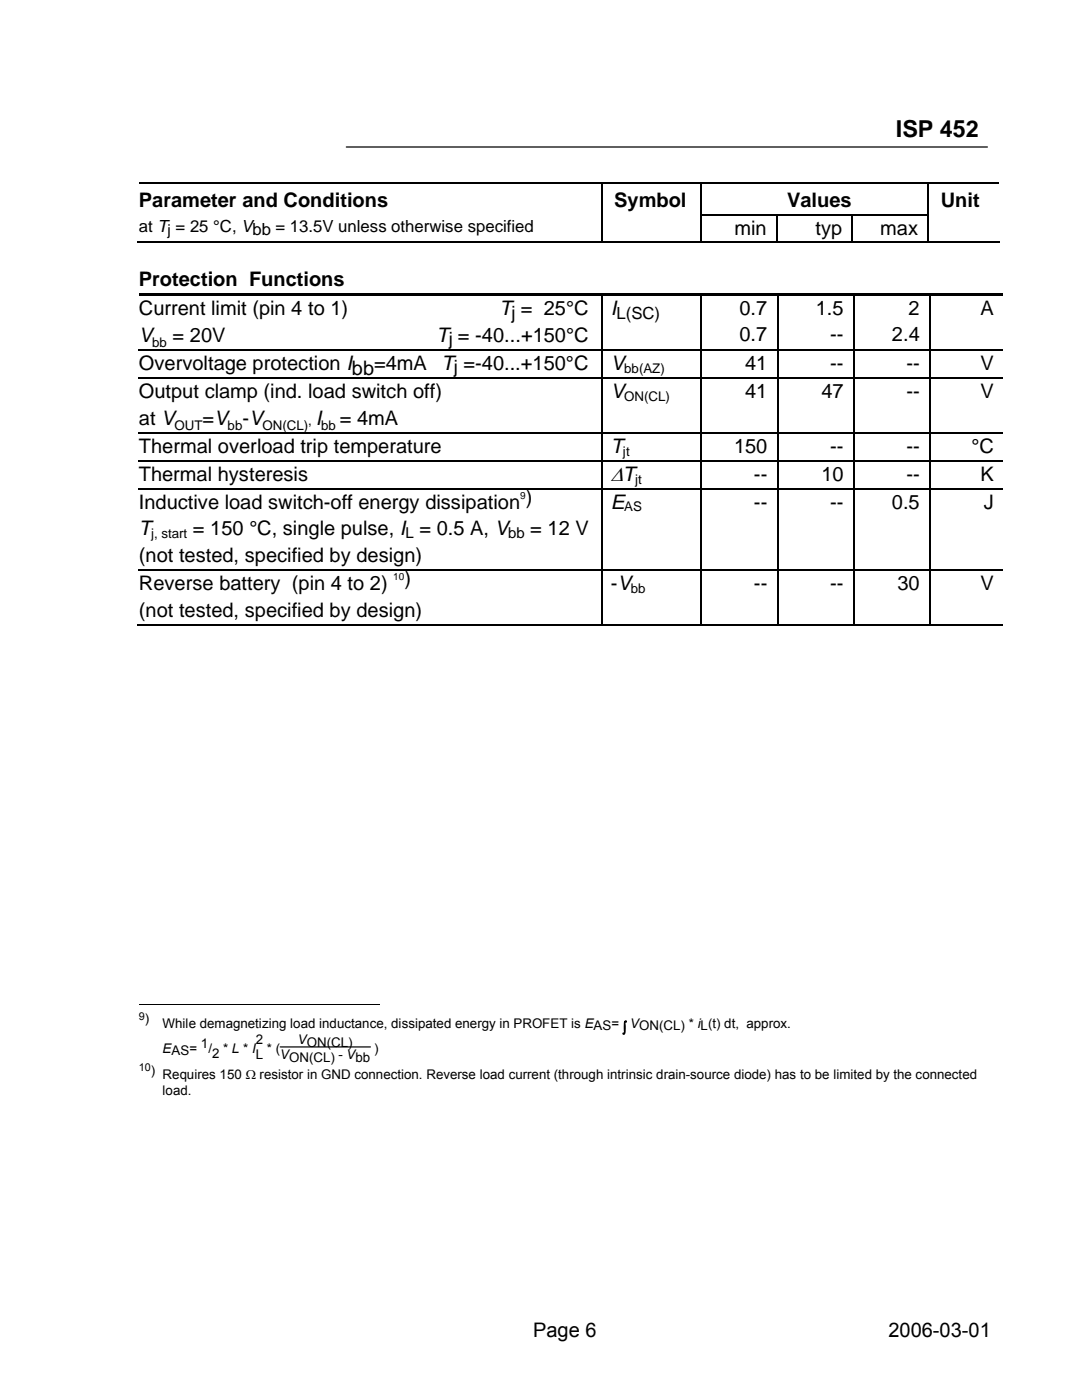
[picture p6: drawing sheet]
<svg xmlns="http://www.w3.org/2000/svg" width="216mm" height="279mm" viewBox="0 0 216 279" stroke-linecap="round" stroke-linejoin="round" font-family="sans-serif">
<defs><g id="words">
<text font-size="4.7" x="178.8" y="27.4">ISP 452</text>
<text font-size="4.2" x="121.9" y="95.9">∆T</text>
<g font-size="4">
<text x="27.7" y="41.4">Parameter and Conditions</text>
<text x="122.6" y="41.4">Symbol</text>
<text x="157.1" y="41.4">Values</text>
<text x="187.7" y="41.4">Unit</text>
<text x="146.6" y="46.9">min</text>
<text x="162.7" y="46.9">typ</text>
<text x="175.6" y="46.9">max</text>
<text x="27.7" y="57.1">Protection Functions</text>
<text x="27.7" y="62.9">Current limit (pin 4 to 1)</text>
<text x="99.7" y="62.9">Tj = 25°C</text>
<text x="121.9" y="62.9">I</text>
<text x="147.6" y="62.9">0.7</text>
<text x="162.8" y="62.9">1.5</text>
<text x="181.3" y="62.9">2</text>
<text x="195.7" y="62.9">A</text>
<text x="27.7" y="68.2">V</text>
<text x="34.4" y="68.2">= 20V</text>
<text x="87.1" y="68.2">Tj = -40...+150°C</text>
<text x="147.6" y="68.1">0.7</text>
<text x="165.7" y="68.1">--</text>
<text x="178" y="68.1">2.4</text>
<text x="27.7" y="73.9">Overvoltage protection Ibb=4mA</text>
<text x="88.1" y="73.9">Tj =-40...+150°C</text>
<text x="121.9" y="73.9">V</text>
<text x="148.7" y="73.9">41</text>
<text x="165.7" y="73.9">--</text>
<text x="180.8" y="73.9">--</text>
<text x="195.7" y="73.9">V</text>
<text x="27.7" y="79.4">Output clamp (ind. load switch off)</text>
<text x="121.9" y="79.4">V</text>
<text x="148.7" y="79.4">41</text>
<text x="163.9" y="79.4">47</text>
<text x="180.8" y="79.4">--</text>
<text x="195.7" y="79.4">V</text>
<text x="27.7" y="84.8">at V</text>
<text x="40.4" y="84.8">=V -V</text>
<text x="63" y="84.8">I</text>
<text x="67.8" y="84.8">= 4mA</text>
<text x="27.7" y="90.4">Thermal overload trip temperature</text>
<text x="27.7" y="95.9">Thermal hysteresis</text>
<text x="121.9" y="90.4">T</text>
<text x="146.5" y="90.4">150</text>
<text x="150.4" y="95.9">--</text>
<text x="163.9" y="95.9">10</text>
<text x="165.7" y="90.4">--</text>
<text x="180.8" y="95.9">--</text>
<text x="180.9" y="90.4">--</text>
<text x="193.9" y="90.4">°C</text>
<text x="195.7" y="95.9">K</text>
<text x="27.7" y="101.5">Inductive load switch-off energy dissipation )</text>
<text x="121.9" y="101.5">E</text>
<text x="150.4" y="101.5">--</text>
<text x="165.7" y="101.5">--</text>
<text x="178" y="101.5">0.5</text>
<text x="196.3" y="101.5">J</text>
<text x="27.7" y="106.8">T</text>
<text x="38.5" y="106.8">= 150 °C, single pulse, I = 0.5 A, V</text>
<text x="105.8" y="106.8">= 12 V</text>
<text x="27.7" y="112.2">(not tested, specified by design)</text>
<text x="27.7" y="117.8">Reverse battery (pin 4 to 2)</text>
<text x="80.7" y="116.8">)</text>
<text x="121.9" y="117.8">-V</text>
<text x="150.4" y="117.8">--</text>
<text x="165.7" y="117.8">--</text>
<text x="179.1" y="117.8">30</text>
<text x="195.7" y="117.8">V</text>
<text x="27.7" y="123.1">(not tested, specified by design)</text>
<text x="106.4" y="266.9">Page 6</text>
<text x="177.3" y="266.9">2006-03-01</text>
</g>
<g font-size="3.3">
<text x="27.7" y="46.3">at Tj = 25 °C, Vbb = 13.5V unless otherwise specified</text>
<text x="123" y="63.6">L(SC)</text>
</g>
<g font-size="3">
<text x="80.9" y="107.4">L</text>
<text x="101.4" y="107.4">bb</text>
</g>
<g font-size="2.7">
<text x="30.4" y="69.3">bb</text>
<text x="124.5" y="74.5">bb(AZ)</text>
<text x="124.5" y="80.1">ON(CL)</text>
<text x="34.8" y="85.7">OUT</text>
<text x="45.4" y="85.7">bb</text>
<text x="52.4" y="85.7">ON(CL)</text>
<text x="61.5" y="84.8">,</text>
<text x="64.1" y="85.7">bb</text>
<text x="124.3" y="91">jt</text>
<text x="126.8" y="96.6">jt</text>
<text x="30.1" y="107.4">j, start</text>
<text x="124.5" y="102">AS</text>
<text x="125.9" y="118.3">bb</text>
<text x="28.9" y="204.2">)</text>
<text x="32.4" y="205.1">While demagnetizing load inductance, dissipated energy in PROFET is EAS=</text>
<text x="40.1" y="209.1">1</text>
<text x="51" y="208.3">2</text>
<text x="59.5" y="208.3">VON(CL)</text>
<text x="124.3" y="206.1">∫</text>
<text x="125.8" y="205.1">VON(CL) * iL(t) dt, approx.</text>
<text x="30.1" y="214.4">)</text>
<text x="32.4" y="215.4">Requires 150 Ω resistor in GND connection. Reverse load current (through intrinsic drain-source diode) has to be limited by the connected</text>
<text x="32.4" y="210.1">EAS=</text>
<text x="41.6" y="210.1">/</text>
<text x="42.3" y="211.1">2</text>
<text x="44.5" y="210.1">* L * I</text>
<text x="51" y="211.4">L</text>
<text x="53.3" y="210.1">* (</text>
<text x="55.9" y="211.4">VON(CL) - Vbb</text>
<text x="74.7" y="210.1">)</text>
<text x="32.4" y="218.6">load.</text>
</g>
<g font-size="2.2">
<text x="27.7" y="203.5">9</text>
<text x="27.7" y="213.8">10</text>
</g>
<g font-size="2">
<text x="103.8" y="99.5">9</text>
<text x="78.5" y="115.8">10</text>
</g>
</g></defs>
<g fill="none" stroke="#000" stroke-width=".25">
<path d="M27.7 36.6h171.6M69.1 29.3h127.9M139.9 36.7v6.1M27.5 48.4h92.4M120.2 48.4h19.6M139.9 43.1v5.4M140 42.9h14.9M140 48.4h14.9M155.1 42.9h14.9M155.1 48.4h14.9M170.2 42.9h14.9M170.2 48.4h14.9"/>
<path d="M185.3 48.4h14.1M27.7 69.9h92.2M120.2 69.9h19.6M140 69.9h15M155.3 69.9h14.9M170.5 69.9h14.9M185.7 69.9h14.4M27.7 91.9h92.2M120.2 91.9h19.6M140 91.9h15M155.3 91.9h14.9M170.5 91.9h14.9"/>
<path d="M185.7 91.9h14.4"/>
</g>
<g fill="none" stroke="#000" stroke-width=".23">
<path d="M120 36.7v6.1M185.2 36.7v6.1M120 43.1v5.4M120 59.1v10.6M139.9 59.1v10.6M155 43.1v5.4M155.1 59.1v10.6M170.1 43.1v5.4M170.3 59.1v10.6M185.2 43.1v5.4M185.6 59.1v10.6M27.7 75.4h92.2"/>
<path d="M120 70v5.3M120 75.6v10.6M120.2 75.4h19.6M139.9 70v5.3M139.9 75.6v10.6M140 75.4h15M155.1 70v5.3M155.1 75.6v10.6M155.3 75.4h14.9M170.3 70v5.3M170.3 75.6v10.6M170.5 75.4h14.9"/>
<path d="M185.6 70v5.3M185.6 75.6v10.6M185.7 75.4h14.4M27.7 86.3h92.2M27.7 97.5h92.2M120 86.5v5.3M120 92.1v5.3M120 97.7v16M120.2 86.3h19.6M120.2 97.5h19.6M139.9 86.5v5.3M139.9 92.1v5.3"/>
<path d="M139.9 97.7v16M140 86.3h15M140 97.5h15M155.1 86.5v5.3M155.1 92.1v5.3M155.1 97.7v16M155.3 86.3h14.9M155.3 97.5h14.9M170.3 86.5v5.3M170.3 92.1v5.3M170.3 97.7v16M170.5 86.3h14.9"/>
<path d="M170.5 97.5h14.9M185.6 86.5v5.3M185.6 92.1v5.3M185.6 97.7v16M185.7 86.3h14.4M185.7 97.5h14.4M27.7 113.8h92.2M120 113.9v10.9M120.2 113.8h19.6M139.9 113.9v10.9M140 113.8h15M155.1 113.9v10.9"/>
<path d="M155.3 113.8h14.9M170.3 113.9v10.9M170.5 113.8h14.9M185.6 113.9v10.9M185.7 113.8h14.4M27.5 124.7h92.4M120.2 124.7h19.6M140 124.7h15M155.3 124.7h14.9M170.5 124.7h14.9M185.7 124.7h14.5"/>
</g>
<g fill="#000">
<path d="M27.7 58.6h92.7v.5h-92.7zM119.9 42.8h.3v.3h-.3zM120.4 58.6h19.4v.5h-19.4zM139.8 42.8h.2v.3h-.2zM139.8 58.6h60.3v.5h-60.3zM154.9 42.8h.2v.3h-.2zM170 42.8h.2v.3h-.2zM185.1 42.8h.2v.3h-.2zM119.9 69.7h.3v.3h-.3zM119.9 75.3h.3v.3h-.3zM139.8 69.7h.2v.3h-.2zM139.8 75.3h.2v.3h-.2z"/>
<path d="M155 69.7h.3v.3h-.3zM155 75.3h.3v.3h-.3zM170.2 69.7h.3v.3h-.3zM170.2 75.3h.3v.3h-.3zM185.4 69.7h.3v.3h-.3zM185.4 75.3h.3v.3h-.3zM119.9 86.2h.3v.3h-.3zM119.9 91.8h.3v.3h-.3zM119.9 97.4h.3v.3h-.3zM139.8 86.2h.2v.3h-.2zM139.8 91.8h.2v.3h-.2zM139.8 97.4h.2v.3h-.2z"/>
<path d="M155 86.2h.3v.3h-.3zM155 91.8h.3v.3h-.3zM155 97.4h.3v.3h-.3zM170.2 86.2h.3v.3h-.3zM170.2 91.8h.3v.3h-.3zM170.2 97.4h.3v.3h-.3zM185.4 86.2h.3v.3h-.3zM185.4 91.8h.3v.3h-.3zM185.4 97.4h.3v.3h-.3zM119.9 113.7h.3v.2h-.3zM139.8 113.7h.2v.2h-.2zM155 113.7h.3v.2h-.3z"/>
<path d="M170.2 113.7h.3v.2h-.3zM185.4 113.7h.3v.2h-.3z"/>
</g>
<path d="M27.7 200.5h48" fill="none" stroke="#000" stroke-width=".2"/>
<path d="M55.9 208.9h18" fill="none" stroke="#000" stroke-width=".24"/>
<use href="#words"/>
</svg>
